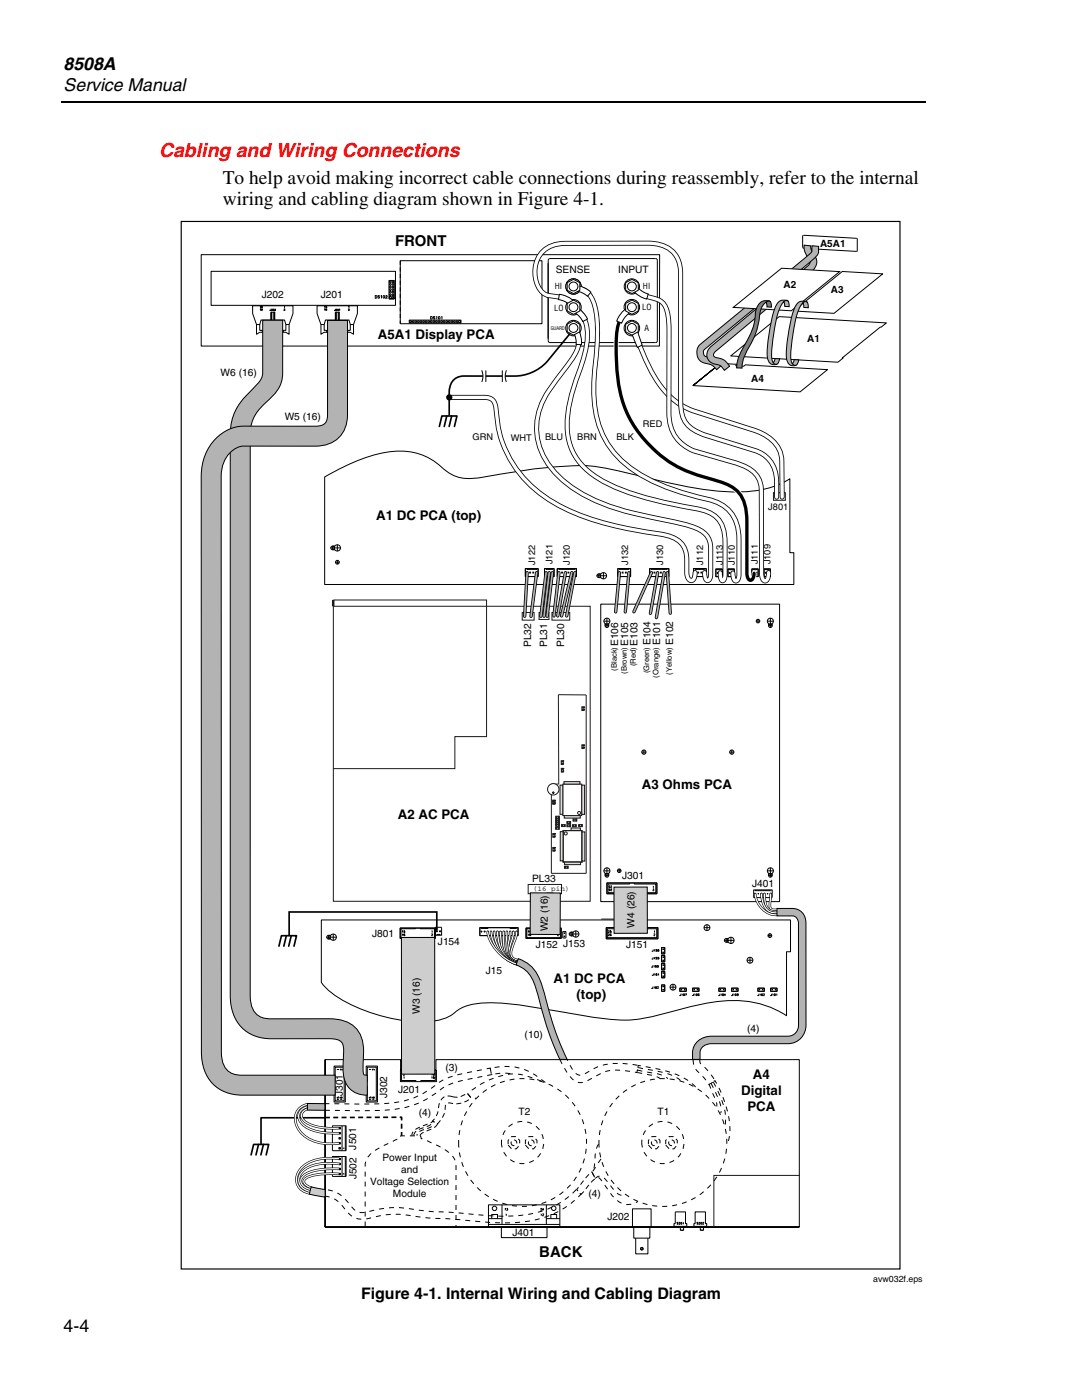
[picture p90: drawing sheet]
<svg xmlns="http://www.w3.org/2000/svg" width="216mm" height="279mm" viewBox="0 0 216 279" stroke-linecap="round" stroke-linejoin="round" font-family="sans-serif">
<defs><g id="words">
<text font-size="3.9" fill="#f00" x="31.7" y="31.2">Cabling and Wiring Connections</text>
<g font-size="3.9">
<text x="44.5" y="36.7">To help avoid making incorrect cable connections during reassembly, refer to the internal</text>
<text x="44.5" y="41">wiring and cabling diagram shown in Figure 4-1.</text>
</g>
<g font-size="3.5">
<text x="12.7" y="14">8508A</text>
<text x="12.7" y="18.2">Service Manual</text>
<text x="12.7" y="265.9">4-4</text>
</g>
<text font-size="3.2" x="72.1" y="259.3">Figure 4-1. Internal Wiring and Cabling Diagram</text>
<g font-size="3">
<text x="78.8" y="49.1">FRONT</text>
<text x="107.6" y="250.8">BACK</text>
</g>
<g font-size="2.7">
<text x="75.4" y="67.7">A5A1 Display PCA</text>
<text x="75.1" y="103.9">A1 DC PCA (top)</text>
<text x="128.1" y="157.4">A3 Ohms PCA</text>
<text x="79.4" y="163.5">A2 AC PCA</text>
<text x="110.5" y="196.1">A1 DC PCA</text>
<text x="115" y="199.3">(top)</text>
<text x="150.2" y="215.4">A4</text>
<text x="147.9" y="218.6">Digital</text>
<text x="149.1" y="221.7">PCA</text>
</g>
<g font-size="2">
<text x="163.6" y="49.2">A5A1</text>
<text x="52.2" y="59.5">J202</text>
<text x="64" y="59.5">J201</text>
<text x="110.9" y="54.4">SENSE</text>
<text x="123.4" y="54.4">INPUT</text>
<text x="156.3" y="57.4">A2</text>
<text x="165.8" y="58.5">A3</text>
<text x="161.1" y="68.2">A1</text>
<text x="44" y="75.1">W6 (16)</text>
<text x="149.9" y="76.1">A4</text>
<text x="56.8" y="83.8">W5 (16)</text>
<text x="106" y="129.2" transform="rotate(-90 106 129.2)">PL32</text>
<text x="109.2" y="129.2" transform="rotate(-90 109.2 129.2)">PL31</text>
<text x="112.6" y="129.1" transform="rotate(-90 112.6 129.1)">PL30</text>
<text x="123.4" y="128.9" transform="rotate(-90 123.4 128.9)">E106</text>
<text x="125.4" y="128.9" transform="rotate(-90 125.4 128.9)">E105</text>
<text x="127.2" y="128.9" transform="rotate(-90 127.2 128.9)">E103</text>
<text x="129.8" y="128.7" transform="rotate(-90 129.8 128.7)">E104</text>
<text x="131.7" y="128.7" transform="rotate(-90 131.7 128.7)">E101</text>
<text x="134.3" y="128.7" transform="rotate(-90 134.3 128.7)">E102</text>
<text x="106.2" y="176">PL33</text>
<text x="124.1" y="175.5">J301</text>
<text x="150.1" y="177">J401</text>
<text x="109.3" y="185.9" transform="rotate(-90 109.3 185.9)">W2 (16)</text>
<text x="126.6" y="185.1" transform="rotate(-90 126.6 185.1)">W4 (26)</text>
<text x="74.3" y="186.9">J801</text>
<text x="87.4" y="188.7">J154</text>
<text x="106.9" y="189.1">J152 J153</text>
<text x="124.9" y="189.2">J151</text>
<text x="96.9" y="194.3">J15</text>
<text x="83.8" y="202.4" transform="rotate(-90 83.8 202.4)">W3 (16)</text>
<text x="104.7" y="207.1">(10)</text>
<text x="149.1" y="205.9">(4)</text>
<text x="88.9" y="213.8">(3)</text>
<text x="68.4" y="218.7" transform="rotate(-90 68.4 218.7)">J301</text>
<text x="77.3" y="219.1" transform="rotate(-90 77.3 219.1)">J302</text>
<text x="79.5" y="218.1">J201</text>
<text x="83.6" y="222.7">(4)</text>
<text x="103.5" y="222.5">T2</text>
<text x="131.2" y="222.5">T1</text>
<text x="71.1" y="229.4" transform="rotate(-90 71.1 229.4)">J501</text>
<text x="76.3" y="231.8">Power Input</text>
<text x="71.1" y="235.4" transform="rotate(-90 71.1 235.4)">J502</text>
<text x="73.8" y="236.5">Voltage Selection</text>
<text x="78.4" y="238.9">Module</text>
<text x="80.1" y="234.2">and</text>
<text x="117.4" y="238.8">(4)</text>
<text x="121.2" y="243.5">J202</text>
<text x="102.2" y="246.7">J401</text>
</g>
<g font-size="1.8">
<text x="94.3" y="87.9">GRN</text>
<text x="101.9" y="87.9">WHT</text>
<text x="108.8" y="87.8">BLU</text>
<text x="115.2" y="87.8">BRN</text>
<text x="123" y="87.8">BLK</text>
<text x="128.3" y="85.3">RED</text>
<text x="153.3" y="101.8">J801</text>
<text x="106.8" y="112.8" transform="rotate(-90 106.8 112.8)">J122</text>
<text x="110.3" y="112.6" transform="rotate(-90 110.3 112.6)">J121</text>
<text x="113.7" y="112.7" transform="rotate(-90 113.7 112.7)">J120</text>
<text x="125.3" y="112.7" transform="rotate(-90 125.3 112.7)">J132</text>
<text x="132.4" y="112.7" transform="rotate(-90 132.4 112.7)">J130</text>
<text x="140.3" y="112.8" transform="rotate(-90 140.3 112.8)">J112</text>
<text x="144.2" y="112.7" transform="rotate(-90 144.2 112.7)">J113</text>
<text x="146.7" y="112.8" transform="rotate(-90 146.7 112.8)">J110</text>
<text x="151.2" y="112.6" transform="rotate(-90 151.2 112.6)">J111</text>
<text x="153.8" y="112.6" transform="rotate(-90 153.8 112.6)">J109</text>
<text x="174.2" y="255.9">avw032f.eps</text>
</g>
<g font-size="1.7">
<text x="110.7" y="57.7">HI</text>
<text x="128.3" y="57.7">HI</text>
<text x="110.6" y="62">LO</text>
<text x="128.1" y="61.9">LO</text>
<text x="128.6" y="66.1">A</text>
</g>
<g font-size="1.5">
<text x="123.1" y="133.9" transform="rotate(-90 123.1 133.9)">(Black)</text>
<text x="125.1" y="134.5" transform="rotate(-90 125.1 134.5)">(Brown)</text>
<text x="126.9" y="133" transform="rotate(-90 126.9 133)">(Red)</text>
<text x="129.5" y="134.4" transform="rotate(-90 129.5 134.4)">(Green)</text>
<text x="131.4" y="135.2" transform="rotate(-90 131.4 135.2)">(Orange)</text>
<text x="134" y="134.7" transform="rotate(-90 134 134.7)">(Yellow)</text>
<text x="106.3" y="177.9">(16_pin)</text>
</g>
<text font-size="1" x="109.9" y="65.9">GUARD</text>
<text font-size=".7" fill="#1f1a17" x="110.6" y="158" transform="rotate(-180 110.6 158)">+</text>
</g></defs>
<path d="M12.2 20.3h172.5" fill="none" stroke="#000" stroke-width=".25"/>
<path d="M138.3 77l5.4-4.5 3.4 .2-.3 .3 1.6 .1 .3-.3 16.4 1-5.5 4.4z" fill="none" stroke="#000" stroke-width=".2"/>
<path d="M139.7 68.7l13.2-10.8 1.5 .5-13.8 11.4a.93 .93 0 0 0 .3 1.4 4.1 4.1 0 0 1 3.1 1.7l-1 .9-.9-.9-.8-.3a2.25 2.25 0 0 1-2.1-1.4 2.25 2.25 0 0 1 .5-2.5z" fill="#b3b3b3" stroke="#000" stroke-width=".2"/>
<g fill="#fff" stroke="#000" stroke-width=".2">
<circle cx="114.4" cy="65.5" r="1.55"/>
<circle cx="126.1" cy="65.5" r="1.55"/>
</g>
<circle cx="126.1" cy="61.3" r="1.55" fill="none" stroke="#000" stroke-width=".2"/>
<circle cx="126.1" cy="57.2" r="1.52" fill="#fff" stroke="#000" stroke-width=".2"/>
<g fill="none" stroke="#000" stroke-width=".2">
<path d="M40.1 50.8h91.5v18.3h-91.5zM42.1 54.1h36.8v6.8h-36.8zM74.9 59l.3 .2-.1 .3h-.2zM75.7 59.1h-.3l.3 .3h-.3M76 59.1l.1-.1v.5M76.5 59a.23 .23 0 0 1 .3 .2 .23 .23 0 0 1-.3 .3zM77 59.1l.1-.1 .2 .1-.4 .4h.4M77.6 56h1.1v3.6h-1.1zM77.6 59.6h1.1M77.7 59.2h.4v.3h-.4zM79.9 52h28.2v12.6h-28.2zM109.4 52.5v15.1"/>
<path d="M109.4 51.8l.3-.2h21.3l.2 .3-.1 16.3-.3 .2-21.2-.1-.2-.3zM50.4 61h8.1v1.6l-.8 2.2h-.7l-.2-.9h-4.7l-.3 .9h-.6l-.8-2.2zM51.2 64.8v1.9l.6-.4h.5v-.4h-.5v-1.1M51.9 61.7l.1 .2M51.9 61.2l.1 .2M52.3 61.1l-.1 .2 .2 .1h-.2M52.3 61.7l-.1 .1 .1 .1v-.1h-.1M53.9 61.9h.1M54.1 63.9v-1.6h.7v1.6M54.1 61.7v.3l-.2-.1M54.1 62.3l.1 1.5v-1.5M54.2 61.8l.2-.1-.2 .3h.2"/>
<path d="M54.6 62.3l.1 1.5 .1-1.5M54.8 61.8l.2-.1-.2 .3h.2M56.7 61.7h.1l-.1 .2h.2M56.7 61.2l.1 .2M57 64.8v1.1h-.5v.4h.5l.7 .4v-1.9M63.3 61h8v1.6l-.8 2.2h-.6l-.3-.9h-4.7l-.2 .9h-.7l-.7-2.2zM64 64.8v1.9l.7-.4h.5v-.4h-.5v-1.1M64.8 61.2v.2M64.8 61.7v.2M64.8 61.7h.1M65.2 61.1l-.2 .2 .2 .1h-.2M65.2 61.7l-.2 .1 .2 .1v-.1h-.2"/>
<path d="M66.7 61.9h.1M66.9 63.9v-1.6h.8v1.6M66.9 61.7v.3l-.2-.1M67 62.3v1.5l.1-1.5M67.1 61.8h.1l-.1 .2h.2M67.5 62.3l.1 1.5v-1.5M67.7 61.8l.1 .2M69.5 61.7h.2l-.2 .2h.2M69.6 61.2v.2M69.9 64.8v1.1h-.5v.4h.5l.6 .4v-1.9M81.7 63.9h10.3v.5h-10.3zM85.9 63.2l.3 .1v.4h-.3z"/>
<path d="M86.8 63.2h-.4l.4 .3-.1 .2-.3-.1M87.1 63.2l.1 .5M87.1 63.2v.1M87.5 63.2a.22 .22 0 0 1 .3 .2 .22 .22 0 0 1-.3 .2zM88.1 63.3l.1-.1v.5M91.5 64h.4v.3h-.4zM64.1 183.6h93.6v6.3h-.8v12.8a20.2 20.2 0 0 0-14.3-2.7l-3.5 .6a113.4 113.4 0 0 1-12.8 2.9 67.9 67.9 0 0 1-15.1-1.7 63.7 63.7 0 0 0-15.4-1.6 9.3 9.3 0 0 0-6 2.5 15.4 15.4 0 0 1-9.2 1 32.8 32.8 0 0 1-14.7-5.8l-1.8-1.8zM66.3 224.7h2.8v4.9h-2.8zM66.3 230.8h2.8v4h-2.8zM67.6 225h.3v.3h-.3zM67.6 226h.3v.3h-.3zM67.6 227h.3v.3h-.3z"/>
<path d="M67.6 228h.3v.3h-.3zM67.6 229h.3v.3h-.3zM67.6 231.2h.3v.2h-.3zM67.6 232.1h.3v.3h-.3zM67.6 233.1h.3v.3h-.3zM67.6 234.2h.3v.2h-.3zM68.3 224.7v4.9M68.3 230.8v4M68.4 229.1h.3M68.4 229.1l.1 .1M68.5 229.2h.1M68.7 234.3h-.2"/>
<path d="M68.9 224.7v4.9M68.9 230.8v4M64.9 244.9v-33.4h15v2h7.1v-2h72.5v33.4h-94.6h94.6M97.5 240.5h14.2v4.4h-14.2zM97.5 244.4h14.2M97.5 243.2h2.7M98.1 243.2v-.8h1.2v.8M100 244.9v2.1h9.1v-2.1M100.2 240.5v3.9M100.8 241.2v.3M101 242.3v.3M101.1 241.2h.2l-.1 .1 .1 .1-.2 .1"/>
<path d="M107.9 241.3l.2-.1-.2 .3h.2M108 242.3v.3M108.3 242.3l.1-.1 .1 .2-.3 .2h.3M108.5 241.4h-.3l.2-.2v.3M109 240.5v3.9M109 243.2h2.7M109.9 243.2v-.8h1.2v.8M126.2 241.3h3.7v3.6h-3.7zM126.5 244.9v2.2h3.2v-2.2M126.8 247.1v3.1h2.5v-3.1M134.7 241.9h2.1v2.3h.2v.6h-2.5v-.6h.2zM135.3 244h-.2l.2 .2-.2 .1"/>
<path d="M135.5 244h.2l-.3 .3h.3M135.8 244.8v.7h.6v-.7M135.9 244a.16 .16 0 0 1 .2 .1 .18 .18 0 0 1-.3 .2zM136.3 244l.1 .3M138.7 241.9h2.1v2.3h.2v.6h-2.5v-.6h.2zM139.3 244h-.3l.3 .2-.3 .1M139.4 244h.2l-.2 .3h.3M139.7 244.8l.1 .7h.6v-.7M139.9 244a.16 .16 0 0 1 .2 .1 .18 .18 0 0 1-.3 .2zM140.2 244h.2l-.2 .3h.2"/>
<circle cx="77.9" cy="57.3" r=".17"/>
<circle cx="77.9" cy="58.3" r=".17"/>
<circle cx="77.9" cy="56.8" r=".17"/>
<circle cx="77.9" cy="56.3" r=".17"/>
<circle cx="77.9" cy="57.8" r=".17"/>
<circle cx="77.9" cy="58.8" r=".17"/>
<circle cx="78.4" cy="57.3" r=".17"/>
<circle cx="78.4" cy="58.3" r=".17"/>
<circle cx="78.4" cy="56.8" r=".17"/>
<circle cx="78.4" cy="56.3" r=".17"/>
<circle cx="78.4" cy="59.3" r=".17"/>
<circle cx="78.4" cy="57.8" r=".17"/>
<circle cx="78.4" cy="58.8" r=".17"/>
<circle cx="54.5" cy="61.8" r=".15"/>
<circle cx="67.4" cy="61.8" r=".15"/>
<circle cx="81.9" cy="64.2" r=".17"/>
<circle cx="82.5" cy="64.2" r=".17"/>
<circle cx="83" cy="64.2" r=".17"/>
<circle cx="83.5" cy="64.2" r=".17"/>
<circle cx="84" cy="64.2" r=".17"/>
<circle cx="84.5" cy="64.2" r=".17"/>
<circle cx="85" cy="64.2" r=".17"/>
<circle cx="85.5" cy="64.2" r=".17"/>
<circle cx="86.1" cy="64.2" r=".17"/>
<circle cx="86.6" cy="64.2" r=".17"/>
<circle cx="87.1" cy="64.2" r=".17"/>
<circle cx="87.6" cy="64.2" r=".17"/>
<circle cx="88.1" cy="64.2" r=".17"/>
<circle cx="88.6" cy="64.2" r=".17"/>
<circle cx="89.1" cy="64.2" r=".17"/>
<circle cx="89.6" cy="64.2" r=".17"/>
<circle cx="90.2" cy="64.2" r=".17"/>
<circle cx="90.7" cy="64.2" r=".17"/>
<circle cx="91.2" cy="64.2" r=".17"/>
<circle cx="114.4" cy="61.3" r="1.55"/>
<circle cx="98.7" cy="241.2" r=".45"/>
<circle cx="110.5" cy="241.1" r=".45"/>
</g>
<path d="M79.9 52v12.6" fill="none" stroke="#000" stroke-width=".2" stroke-dasharray=".8 .5" stroke-linecap="butt"/>
<circle cx="128.1" cy="249.2" r=".25" fill="#969696" stroke="#000" stroke-width=".2"/>
<g fill="none" stroke="#000" stroke-width=".2">
<path d="M64.8 95.2a34.5 34.5 0 0 1 13.7-5.1 12.4 12.4 0 0 1 10.5 3.9 7.9 7.9 0 0 0 6.6 1.4 120.9 120.9 0 0 1 21.6-2.5 123.9 123.9 0 0 1 15.3 3.2 55.2 55.2 0 0 0 17.7 1.9 17.1 17.1 0 0 0 7.4-2.5v14.8h.8v6.3h-93.6zM66 109.3h1.9M66.8 109h-.4v.7h.4M66.9 112.2h.8M67.3 108.7v1.3M67.3 111.8v.8M104.8 113.5h2.6v1.6h-2.6zM105.1 113.5v.1h2v-.1M105.6 114.1l.3 .3M105.9 114.1l-.3 .3M106.3 114.1l.3 .3M106.6 114.1l-.3 .3"/>
<path d="M107 114.6l.1 .3M108.6 113.5h2v1.6h-2zM109 113.5v.1h1.2v-.1M110.2 114.6l.1 .3M111.2 113.5h3.8v1.6h-3.8zM111.5 113.5v.1h3.2v-.1M112 114.1l.3 .3M112.3 114.1l-.3 .3M113.3 114.1l.3 .3M113.6 114.1l-.3 .3M114.7 114.6v.3M119.1 114.9h1.9"/>
<path d="M119.9 114.5h-.4v.8h.4M120.4 114.3v1.2M123.3 113.5h2.5v1.6h-2.5zM123.5 114.4h.2M123.6 113.5v.1h1.9v-.1M124.1 114.1l.3 .3M124.4 114.1l-.3 .3M124.7 114.1l.3 .3M125 114.1l-.3 .3M125.4 114.4h.2M125.5 114.6v.3M129.6 113.5h3.9v1.6h-3.9z"/>
<path d="M130 113.5v.1h3.1v-.1M130.4 114.1l.3 .3M130.7 114.1l-.3 .3M131.7 114.1l.3 .3M132 114.1l-.3 .3M133.1 114.6v.3M138.4 113.5h2.5v1.6h-2.5zM138.4 114.7v.4M138.6 114.2h.2v.2h-.2zM138.7 113.5v.1h1.9v-.1M139.1 115.1h.4M139.2 114.1l.3 .3"/>
<path d="M139.5 114.1l-.3 .3M139.8 114.1l.3 .3M140.1 114.1l-.3 .3M140.5 114.2h.2v.2h-.2zM140.6 114.6v.3M142.8 113.6h1.3v1.5h-1.3zM143.1 114.2h.2v.2h-.2zM143.2 113.6v.1h.6v-.1M143.7 114.2h.2v.2h-.2zM143.8 114.6v.3M143.8 114.6v.1M145.3 113.6h1.2v1.5h-1.2z"/>
<path d="M145.5 114.2h.2v.2h-.2zM145.6 113.6v.1h.6v-.1M146.1 114.2h.2v.2h-.2zM146.2 114.6v.3M146.2 114.6h.1M150 113.5h1.3v1.6h-1.3zM150 114.8v.3M150.3 114.2h.2v.2h-.2zM150.3 113.5v.2h.7v-.2M150.9 114.2h.2v.2h-.2zM151 114.6v.3M151 114.6h.1"/>
<path d="M152.4 113.5h1.3v1.6h-1.3zM152.7 114.2h.2v.2h-.2zM152.8 113.5v.2h.6v-.2M153.3 114.2h.2v.2h-.2zM153.4 114.6v.3M153.4 114.6h.1M65.2 187h1.9M66 186.7h-.4v.7h.4M66.5 186.4v1.3M79.9 185.2h6.9v2.1h-6.9zM80.3 185.8v.3M80.3 186.4v.3"/>
<path d="M80.8 185.7h-.2v.2h.2v.2l-.2-.1M80.8 186.4a.18 .18 0 0 0-.3 .2 .17 .17 0 0 0 .3 .1l-.1-.2-.1 .1M82.9 185.2v.1h-2.9v1.8h6.7v-1.8h-2.9v-.1M86.1 186.5l.2-.1-.2 .3h.2M86.2 185.8v.3M86.8 185.1h1.3v1.5h-1.3zM87.1 185.8h.2v.2h-.2zM87.1 185.3l.1 .3M87.2 186.6v-.1h.6v.1M87.7 185.8h.2v.2h-.2zM95.7 185.1h7.7v1.6h-7.7zM96 185.8h.2v.2h-.2z"/>
<path d="M96.1 185.1v.2h1.2v-.2M96.6 185.8h.2v.2h-.2zM97.2 185.8h.2v.2h-.2zM97.9 185.8h.2v.2h-.2zM98.5 185.8h.2v.2h-.2zM99.1 185.8h.2v.2h-.2zM99.8 185.8h.2v.2h-.2zM100.4 185.8h.2v.2h-.2zM101.1 185.8h.2v.2h-.2zM101.7 185.8h.2v.2h-.2zM101.8 185.1v.2h1.3v-.2M102.3 185.8h.2v.2h-.2z"/>
<path d="M103 185.8h.2v.2h-.2zM103.1 186.3v.2M103.1 186.3h-.1M105 185.2h7v2.1h-7zM105.4 185.8v.3M105.4 186.4v.3M105.4 186.4h.1M105.9 185.7h-.2v.2h.2v.2l-.2-.1M105.9 186.4a.17 .17 0 0 0-.2 .2 .17 .17 0 0 0 .2 .1v-.2l-.2 .1M108 185.2v.2h-2.9v1.7h6.7v-1.7h-2.9v-.2M111.2 186.5l.2-.1-.2 .3h.3M111.3 185.8l.1 .3"/>
<path d="M112.3 185.9h.6v1.3h-.6zM112.5 186.8l.2 .1zM112.5 186.2l.2 .1zM113.6 186.4h1.9M114.4 186h-.5v.8h.5M114.9 185.8v1.2M121 185.1h10.3v2.3h-10.3zM121.4 185.8h.2l-.2 .3h.2M121.4 186.5l.2-.1-.2 .3h.2M121.9 185.7h-.1v.2h.1l.1 .2-.3-.1M122 186.4h-.1a.17 .17 0 0 0-.2 .2 .17 .17 0 0 0 .3 .1l-.1-.2-.2 .1M125.6 185.1v.3h-4.4v1.7h9.8v-1.7h-4.4v-.3"/>
<path d="M130.1 189.7v.1M130.2 192.7v.3l-.2-.1M130.3 196.9l-.1 .4-.2-.1M130.3 191v.4l-.2-.1M130.3 189.5v.3h-.2M130.4 194.3l-.1 .3-.2-.1M130.5 186.5l.2-.1-.3 .3h.3M130.5 192.7v.4M130.5 197l.1 .3M130.5 185.8l.1 .3M130.6 191.1v.3M130.6 189.6v.3"/>
<path d="M130.6 194.3l.1 .4M130.6 194.3v.1M131 192.7a.18 .18 0 0 0-.3 .2 .17 .17 0 0 0 .3 .1l-.1-.2-.1 .1M131 197v-.1a.17 .17 0 0 0-.2 .2 .17 .17 0 0 0 .2 .1v-.1l-.2 .1M131.1 191h-.2v.2h.1l.1 .2h-.3M131.1 189.5h-.2v.1l.2 .1v.1h-.2M131.1 194.3a.17 .17 0 0 0-.2 .2 .17 .17 0 0 0 .2 .1v-.1h-.2M131.2 197h.2l-.2 .3h.2M131.2 192.7a.16 .16 0 0 1 .2 .2 .16 .16 0 0 1-.2 .1zM131.3 189.5l.1 .3-.2-.1 .3-.2zM131.4 194.4v.3M131.5 191.2l-.2 .1-.1-.2 .3 .1-.1 .2h-.2"/>
<path d="M132 197.8v-1.2h.6v1.2M132 193.9h.6v1.2h-.6zM132 192.3h.6v1.3h-.6zM132 190.7h.6v1.3h-.6zM132 189.1h.6v1.3h-.6zM132.3 194.8l.1 .1zM132.3 194.1l.1 .1zM132.3 193.2l.1 .1zM132.3 192.5l.1 .2zM132.3 197.5l.1 .1zM132.3 196.8l.1 .1zM132.3 191.6l.1 .1z"/>
<path d="M132.3 190.9l.1 .2zM132.3 190l.1 .1zM132.3 189.4l.1 .1zM132.6 197.8h-.6M133.7 197h1.2M134.3 196.4v1.2M135.6 198.6h.1M135.7 197.2h1.2v.6h-1.2zM135.8 198.3v.4l-.2-.1M135.9 197.5l.1 .1zM136.1 198.4v.3M136.1 198.4h.1"/>
<path d="M136.4 198.3a.18 .18 0 0 1 .2 .2 .18 .18 0 0 1-.2 .2zM136.6 197.5l.1 .1zM136.7 198.3h.3l-.2 .4M138.1 198.6h.1M138.2 197.2h1.3v.6h-1.3zM138.4 198.3v.4l-.3-.1M138.5 197.5l.1 .1zM138.6 198.4l.1 .3M138.6 198.4h.1M139 198.3a.18 .18 0 0 1 .2 .2 .18 .18 0 0 1-.2 .2zM139.1 197.5l.1 .1zM139.5 198.4v-.1a.18 .18 0 0 0-.2 .2 .18 .18 0 0 0 .2 .2v-.2l-.2 .1"/>
<path d="M140.5 185.1h1.2M141.1 184.5v1.2M143.4 198.6h.1M143.4 197.2h1.3v.6h-1.3zM143.6 198.3v.4l-.2-.1M143.7 197.5l.1 .1zM143.9 198.4v.3M143.9 198.4h.1M144.2 198.3a.18 .18 0 0 1 .2 .2 .18 .18 0 0 1-.2 .2zM144.3 197.5l.2 .1zM144.5 187.7h2M144.8 198.6h-.3l.2-.3v.4"/>
<path d="M145.3 187.3h-.4v.7h.4M145.8 187v1.3M145.9 198.6h.1M146 197.2h1.3v.6h-1.3zM146.2 198.3l-.1 .4-.2-.1M146.2 197.5l.2 .1zM146.4 198.4l.1 .3M146.4 198.4h.1M146.7 198.3a.18 .18 0 0 1 .2 .2 .18 .18 0 0 1-.2 .2zM146.9 197.5l.1 .1zM147.1 198.3h.2l-.1 .2 .1 .1h-.2M149.1 191.6h1.1"/>
<path d="M149.6 191v1.2M151.2 198.6h.1M151.2 197.2h1.3v.6h-1.3zM151.4 198.3v.4l-.2-.1M151.5 197.5l.1 .1zM151.7 198.4v.3M151.7 198.4h.1M152 198.3a.18 .18 0 0 1 .2 .2 .18 .18 0 0 1-.2 .2zM152.1 197.5l.1 .1zM152.3 198.4h.2l-.2 .3h.3M153.2 186.7h.8M153.6 186.3v.8"/>
<path d="M153.7 198.6h.1M153.8 197.2h1.2v.6h-1.2zM154 198.3l-.1 .4-.2-.1M154 197.5l.2 .1zM154.2 198.4v.3M154.2 198.4h.1M154.5 198.3a.18 .18 0 0 1 .2 .2 .18 .18 0 0 1-.2 .2zM154.7 197.5l.1 .1zM155 198.4v.3M66.7 215.9h.2v-2.9h1.8v6.7h-1.8v-2.9h-.2M66.7 212.8h2.2v7.1h-2.2zM67.3 219v.1h.1v-.1l.2-.1v.3"/>
<path d="M67.6 213.4l-.3 .1M67.6 219.4h-.3M68 218.9l-.1 .1a.17 .17 0 0 0 .2 .2 .17 .17 0 0 0 .1-.3l-.1 .1 .1 .2M68.3 213.3v.3l-.3-.2h-.1l.1 .2M68.3 219.4h-.3M73.1 215.9h.2v-2.9h1.8v6.7h-1.8v-2.9h-.2M73.1 212.8h2.2v7.1h-2.2zM73.7 219v.1h.1v-.1l.2-.1v.3M74.1 213.4l-.3 .1M74.1 219.4h-.3M74.4 218.9l-.1 .1a.17 .17 0 0 0 .2 .2 .17 .17 0 0 0 .1-.3l-.1 .1 .1 .2M74.4 219.4h.1"/>
<path d="M74.7 219.4h-.3M74.7 213.3v.3l-.3-.2h-.1l.1 .2M79.9 213.6h7.2v2.3h-7.2zM80.5 214.3h.2l-.2 .3h.2M80.6 214.9v.4M83 215.9v-.3h-2.9v-1.8h6.8v1.8h-2.9v.3M86.2 214.3v.3M86.2 214.9v.4M86.7 214.9h-.2v.1l.2 .1v.1h-.3M86.7 214.3a.17 .17 0 0 0-.3 .1 .18 .18 0 0 0 .3 .2l-.1-.2-.2 .1"/>
<circle cx="66.4" cy="109.3" r=".37"/>
<circle cx="67.3" cy="109.3" r=".62"/>
<circle cx="67.3" cy="112.2" r=".38"/>
<circle cx="119.5" cy="114.9" r=".37"/>
<circle cx="120.4" cy="114.9" r=".62"/>
<circle cx="65.6" cy="187" r=".37"/>
<circle cx="66.5" cy="187" r=".63"/>
<circle cx="113.9" cy="186.4" r=".37"/>
<circle cx="114.9" cy="186.4" r=".63"/>
<circle cx="134.3" cy="197" r=".59"/>
<circle cx="141.1" cy="185.1" r=".59"/>
<circle cx="144.9" cy="187.7" r=".37"/>
<circle cx="145.8" cy="187.7" r=".63"/>
<circle cx="149.6" cy="191.6" r=".59"/>
<circle cx="153.6" cy="186.7" r=".38"/>
<circle cx="128.1" cy="249.2" r=".25"/>
</g>
<path d="M111.4 138.6l5.6 .1v35.6h-7v-17.8h1.5zM112.3 156.5h3.8v6.3h-3.8zM112.4 165.8h3.7v6.2h-3.7zM120 183.4h6.1M159.6 234.6h-17.2v10.2" fill="none" stroke="#1f1a17" stroke-width=".2"/>
<g fill="#dedede" stroke="#1f1a17" stroke-width=".2">
<path d="M112.6 172.1h3.2v.5h-3.2z" fill-rule="evenodd"/>
<path d="M114 165.2h1.8v.5h-1.8z" fill-rule="evenodd"/>
<path d="M112.6 162.8h3.2v.5h-3.2z" fill-rule="evenodd"/>
<path d="M112.5 156h3.2v.5h-3.2z" fill-rule="evenodd"/>
<path d="M116.1 166h.6v5.9h-.6z" fill-rule="evenodd"/>
<path d="M111.8 166h.5v5.8h-.5z" fill-rule="evenodd"/>
<path d="M116.1 156.7h.5v5.8h-.5z" fill-rule="evenodd"/>
<path d="M111.7 156.7h.6v5.8h-.6z" fill-rule="evenodd"/>
</g>
<g fill="none" stroke="#1f1a17" stroke-width=".2">
<path d="M112.6 172.9h.7v.4h-.7z"/>
<circle cx="112.9" cy="166.3" r=".31"/>
<circle cx="115.6" cy="162.2" r=".31"/>
</g>
<g fill="#dedede" stroke="#1f1a17" stroke-width=".2">
<path d="M113.2 172.9h.1v.4h-.1z" fill-rule="evenodd"/>
<path d="M112.7 172.9h.1v.3h-.1z" fill-rule="evenodd"/>
</g>
<path d="M110.3 166.4h.4v.7h-.4z" fill="none" stroke="#1f1a17" stroke-width=".2"/>
<g fill="#dedede" stroke="#1f1a17" stroke-width=".2">
<path d="M110.3 166.4h.4v.1h-.4z" fill-rule="evenodd"/>
<path d="M110.3 166.9h.4v.1h-.4z" fill-rule="evenodd"/>
</g>
<path d="M115.5 164.6h.7v.4h-.7z" fill="none" stroke="#1f1a17" stroke-width=".2"/>
<g fill="#dedede" stroke="#1f1a17" stroke-width=".2">
<path d="M116 164.6h.2v.4h-.2z" fill-rule="evenodd"/>
<path d="M115.5 164.6h.2v.3h-.2z" fill-rule="evenodd"/>
</g>
<path d="M114.3 164.6h.7v.4h-.7z" fill="none" stroke="#1f1a17" stroke-width=".2"/>
<g fill="#dedede" stroke="#1f1a17" stroke-width=".2">
<path d="M114.8 164.6h.1v.4h-.1z" fill-rule="evenodd"/>
<path d="M114.3 164.6h.1v.4h-.1z" fill-rule="evenodd"/>
</g>
<path d="M114.4 163.5h.7v.3h-.7z" fill="none" stroke="#1f1a17" stroke-width=".2"/>
<g fill="#dedede" stroke="#1f1a17" stroke-width=".2">
<path d="M114.9 163.5h.2v.3h-.2z" fill-rule="evenodd"/>
<path d="M114.4 163.5h.1v.3h-.1z" fill-rule="evenodd"/>
</g>
<path d="M112 164.6h.8v.4h-.8z" fill="none" stroke="#1f1a17" stroke-width=".2"/>
<g fill="#dedede" stroke="#1f1a17" stroke-width=".2">
<path d="M112.6 164.6h.1v.4h-.1z" fill-rule="evenodd"/>
<path d="M112.1 164.6h.1v.3h-.1z" fill-rule="evenodd"/>
</g>
<path d="M110.9 165.1h.7v.4h-.7z" fill="none" stroke="#1f1a17" stroke-width=".2"/>
<g fill="#dedede" stroke="#1f1a17" stroke-width=".2">
<path d="M111.4 165.1h.2v.4h-.2z" fill-rule="evenodd"/>
<path d="M110.9 165.1h.2v.4h-.2z" fill-rule="evenodd"/>
</g>
<path d="M110.9 164.5h.7v.4h-.7z" fill="none" stroke="#1f1a17" stroke-width=".2"/>
<g fill="#dedede" stroke="#1f1a17" stroke-width=".2">
<path d="M111.4 164.5h.2v.4h-.2z" fill-rule="evenodd"/>
<path d="M110.9 164.5h.2v.4h-.2z" fill-rule="evenodd"/>
</g>
<path d="M110.9 164.1h.7v.4h-.7z" fill="none" stroke="#1f1a17" stroke-width=".2"/>
<g fill="#dedede" stroke="#1f1a17" stroke-width=".2">
<path d="M111.4 164.1h.2v.4h-.2z" fill-rule="evenodd"/>
<path d="M110.9 164.1h.2v.4h-.2z" fill-rule="evenodd"/>
</g>
<path d="M110.9 163.7h.7v.4h-.7z" fill="none" stroke="#1f1a17" stroke-width=".2"/>
<g fill="#dedede" stroke="#1f1a17" stroke-width=".2">
<path d="M111.4 163.7h.2v.4h-.2z" fill-rule="evenodd"/>
<path d="M110.9 163.7h.2v.4h-.2z" fill-rule="evenodd"/>
</g>
<path d="M113.1 164.6h.8v.4h-.8z" fill="none" stroke="#1f1a17" stroke-width=".2"/>
<g fill="#dedede" stroke="#1f1a17" stroke-width=".2">
<path d="M113.7 164.6h.1v.4h-.1z" fill-rule="evenodd"/>
<path d="M113.2 164.6h.1v.4h-.1z" fill-rule="evenodd"/>
</g>
<path d="M113.1 164h.8v.3h-.8z" fill="none" stroke="#1f1a17" stroke-width=".2"/>
<g fill="#dedede" stroke="#1f1a17" stroke-width=".2">
<path d="M113.7 164h.1v.3h-.1z" fill-rule="evenodd"/>
<path d="M113.2 164h.1v.3h-.1z" fill-rule="evenodd"/>
</g>
<path d="M110.3 159.7h.4v.7h-.4z" fill="none" stroke="#1f1a17" stroke-width=".2"/>
<g fill="#dedede" stroke="#1f1a17" stroke-width=".2">
<path d="M110.3 159.7h.4v.2h-.4z" fill-rule="evenodd"/>
<path d="M110.3 160.3h.4v.1h-.4z" fill-rule="evenodd"/>
</g>
<path d="M116.1 148.7h.4v.7h-.4z" fill="none" stroke="#1f1a17" stroke-width=".2"/>
<g fill="#dedede" stroke="#1f1a17" stroke-width=".2">
<path d="M116.1 148.7h.4v.2h-.4z" fill-rule="evenodd"/>
<path d="M116.2 149.2h.3v.2h-.3z" fill-rule="evenodd"/>
</g>
<path d="M112 153.3h.4v.8h-.4z" fill="none" stroke="#1f1a17" stroke-width=".2"/>
<g fill="#dedede" stroke="#1f1a17" stroke-width=".2">
<path d="M112 153.4h.4v.1h-.4z" fill-rule="evenodd"/>
<path d="M112 153.9h.4v.1h-.4z" fill-rule="evenodd"/>
</g>
<path d="M112 151.8h.4v.8h-.4z" fill="none" stroke="#1f1a17" stroke-width=".2"/>
<g fill="#dedede" stroke="#1f1a17" stroke-width=".2">
<path d="M112 151.9h.4v.1h-.4z" fill-rule="evenodd"/>
<path d="M112 152.4h.4v.1h-.4z" fill-rule="evenodd"/>
</g>
<path d="M110.3 159.7h.4v.7h-.4z" fill="none" stroke="#1f1a17" stroke-width=".2"/>
<g fill="#dedede" stroke="#1f1a17" stroke-width=".2">
<path d="M110.3 159.7h.4v.2h-.4z" fill-rule="evenodd"/>
<path d="M110.3 160.3h.4v.1h-.4z" fill-rule="evenodd"/>
</g>
<path d="M116.1 141.1h.4v.7h-.4z" fill="none" stroke="#1f1a17" stroke-width=".2"/>
<g fill="#dedede" stroke="#1f1a17" stroke-width=".2">
<path d="M116.1 141.1h.4v.2h-.4z" fill-rule="evenodd"/>
<path d="M116.2 141.6h.3v.2h-.3z" fill-rule="evenodd"/>
</g>
<path d="M110.3 169.1h.4v.7h-.4z" fill="none" stroke="#1f1a17" stroke-width=".2"/>
<g fill="#dedede" stroke="#1f1a17" stroke-width=".2">
<path d="M110.3 169.1h.4v.2h-.4z" fill-rule="evenodd"/>
<path d="M110.3 169.7h.4v.1h-.4z" fill-rule="evenodd"/>
</g>
<path d="M110.9 163.3h.7v.4h-.7z" fill="none" stroke="#1f1a17" stroke-width=".2"/>
<g fill="#dedede" stroke="#1f1a17" stroke-width=".2">
<path d="M111.4 163.3h.2v.4h-.2z" fill-rule="evenodd"/>
<path d="M110.9 163.3h.2v.4h-.2z" fill-rule="evenodd"/>
</g>
<path d="M110.9 162.9h.7v.4h-.7z" fill="none" stroke="#1f1a17" stroke-width=".2"/>
<g fill="#dedede" stroke="#1f1a17" stroke-width=".2">
<path d="M111.4 162.9h.2v.4h-.2z" fill-rule="evenodd"/>
<path d="M110.9 162.9h.2v.4h-.2z" fill-rule="evenodd"/>
</g>
<circle cx="110.4" cy="157.5" r="1.14" fill="#fff" stroke="#1f1a17" stroke-width=".2"/>
<path d="M66.5 119.7h30.6v27.3h-6.3v6.4h-24.4M66.5 121h51.3v58.9h-51.3zM104.2 122.2h2.4v1.6h-2.4zM107.6 122.2h1.9v1.4h-1.9zM110.1 122.2h3.6v1.6h-3.6zM105.4 176.5h6.6v1.9h-6.6z" fill="none" stroke="#1f1a17" stroke-width=".2"/>
<path d="M66.5 119.7v1.3" fill="none" stroke="#1f1a17" stroke-width=".5"/>
<g fill="none" stroke="#000" stroke-width=".2">
<path d="M119.9 120.6h35.7v59.3h-35.7zM120.5 124h1.2M121.1 123.4v1.8M121.5 124.5v.4h-.8v-.4M150.9 124h.7M151.3 123.6v.7M153.1 124h1.2M153.7 123.4v1.8M154.1 124.5v.4h-.7v-.4M128.1 150.1h.8M128.5 149.7v.8M145.6 150.1h.9"/>
<path d="M146 149.7v.8M120.5 173.8h1.2M120.7 174.3v.4h.8v-.4M121.1 176.2h10v2.2h-10zM121.1 173.2v1.9M121.7 176.9l-.2-.1v.2h.2v.2h-.2M121.7 177.5l-.2 .1 .2-.2a.18 .18 0 0 1 0 .3 .18 .18 0 0 1-.2 .1v-.1M121.8 177.4h.3l-.2 .3h.2M121.8 176.8h.3l-.2 .3h.2M123.2 173.8h.7M123.6 173.4v.7M125.6 176.2v.2h-4.3v1.8h9.6v-1.8h-4.4v-.2"/>
<path d="M130.3 177.4h.2l-.2 .3h.2M130.4 176.8v.3M130.4 177.1h.1M150.4 177.6h3.7v1.5h-3.7zM150.6 178.3h.2v.2h-.2zM150.7 177.6v.1h3.1v-.1M151.2 178.3l.2 .2M151.4 178.3l-.2 .2M151.8 178.3h.2v.2h-.2zM152.5 178.3h.1v.2h-.1zM153.1 178.3l.2 .2M153.1 173.8h1.2"/>
<path d="M153.3 178.3l-.2 .2M153.7 178.3h.2v.2h-.2zM153.7 173.2v1.9M153.8 178.6v.3M153.8 178.9h.1M154.1 174.3v.4h-.7v-.4"/>
<circle cx="121.1" cy="124.9" r=".36"/>
<circle cx="121.1" cy="124" r=".6"/>
<circle cx="151.3" cy="124" r=".36"/>
<circle cx="153.7" cy="124.9" r=".36"/>
<circle cx="153.7" cy="124" r=".6"/>
<circle cx="128.5" cy="150.1" r=".42"/>
<circle cx="146" cy="150.1" r=".42"/>
<circle cx="121.1" cy="174.7" r=".36"/>
<circle cx="121.1" cy="173.8" r=".6"/>
<circle cx="123.6" cy="173.8" r=".36"/>
<circle cx="153.7" cy="174.7" r=".36"/>
<circle cx="153.7" cy="173.8" r=".6"/>
</g>
<path d="M80.1 187.1h6.6l.1 27.3h-6.7z" fill="#cecece" stroke="#000" stroke-width=".2"/>
<g fill="#ccc" stroke="#000" stroke-width=".2">
<path d="M105.8 178.2h6v8.3h-6z"/>
<path d="M122.5 177h6.7v9.3h-6.7z"/>
</g>
<path d="M154.3 98.3h2.4v1.5h-2.4z" fill="none" stroke="#1f1a17" stroke-width=".2"/>
<path d="M123.6 114.3l-.8 7.8M125.5 114.3l-.7 7.8M130 114.3l-3.5 7.8M131.2 114.3l-1.4 8.1M132.5 114.3l-1.5 9M133.2 114.3l.5 8.1" fill="none" stroke="#000" stroke-width=".66"/>
<g fill="#fff" stroke="#000" stroke-width=".66">
<path d="M105.2 114.3l-.5 8.7z"/>
<path d="M107.1 114.3l-1.1 8.7z"/>
<path d="M109 114.3l-1.1 8.7z"/>
</g>
<path d="M111.5 114.3l-1 8.6M112.8 114.3l-1.5 8.6M114.1 114.3l-2 8.6M114.7 114.3l-1.6 8.6" fill="none" stroke="#000" stroke-width=".66"/>
<path d="M111.5 114.3l-1 8.6M112.8 114.3l-1.5 8.6M114.1 114.3l-2 8.6M114.7 114.3l-1.6 8.6M123.6 114.3l-.8 7.8M125.5 114.3l-.7 7.8M130 114.3l-3.5 7.8M131.2 114.3l-1.4 8.1M132.5 114.3l-1.5 9M133.2 114.3l.5 8.1" fill="none" stroke="#b3b3b3" stroke-width=".33"/>
<g fill="#b3b3b3" stroke="#000" stroke-width=".2">
<path d="M52.4 63.9h4v10.6a6.6 6.6 0 0 1-2.5 5.1l-.7 .6a8.3 8.3 0 0 0-3.3 6.5v112a4.4 4.4 0 0 0 2 4.2l1.8 .4h12a6.6 6.6 0 0 1 5.9 2.7 9.7 9.7 0 0 1 .9 6.1l-.1 1.1a1.48 1.48 0 0 0 .3 1.3l.6 .1v4a4.5 4.5 0 0 1-4.8-4.9v-2.3a4.3 4.3 0 0 0-.6-3.6l-1.2-.4-1-.1h-11.5a7.7 7.7 0 0 1-8.2-7.4l-.1-113.2a11.6 11.6 0 0 1 4.4-8.9 5.8 5.8 0 0 0 2.1-3.3z"/>
<path d="M65.4 64h3.9v18.7a5.9 5.9 0 0 1-6.4 6.3h-14.4a5.2 5.2 0 0 0-4.3 4.9v116a4.4 4.4 0 0 0 2 4.3l1.7 .4h19v4h-18.5a7.7 7.7 0 0 1-8.1-7.4l-.2-116.1a9.5 9.5 0 0 1 7.5-10h15.3a2.02 2.02 0 0 0 2.5-2.4z"/>
</g>
<path d="M36.2 44.2h143.4v209.1h-143.4z" fill="none" stroke="#000" stroke-width=".23"/>
<g fill="#fff" stroke="#000" stroke-width=".66">
<path d="M109.6 114.3l-1 8.7z"/>
<path d="M110.2 114.3l-1 8.7z"/>
</g>
<path d="M105.2 114.3l-.5 8.7M107.1 114.3l-1.1 8.7M109 114.3l-1.1 8.7M109.6 114.3l-1 8.7M110.2 114.3l-1 8.7" fill="none" stroke="#b3b3b3" stroke-width=".33"/>
<g fill="none" stroke="#000" stroke-width=".2" stroke-dasharray="1 1" stroke-linecap="butt">
<path d="M108.1 215.8l-1.2-.4a10.1 10.1 0 0 0-9.2 .1l-2.3 1.2-2.1 1.5 .7 .9a.77 .77 0 0 1 1 .1M108.8 216a11.6 11.6 0 0 0-11-2.8l.3 1.3 2-.3 2.5 .2M138.3 211.5a3.5 3.5 0 0 0 1.6 3l1.5 1.9 1.3-.7a10.9 10.9 0 0 0-2.9-3.4l-.2-.8M138.8 216.9a12.4 12.4 0 0 0-6.4-3.3l-5-1-.3 1.4 3.4 .7 1.2 .6M64.8 221.6h3.7a51.3 51.3 0 0 0 12.6-.6 19 19 0 0 0 7.5-4.1 21 21 0 0 1 6.5-1.8l3-.6-.3-1.3-2.9 .6a21.5 21.5 0 0 0-7 2 17.7 17.7 0 0 1-12.3 4.5h-10.8M64.9 237.4a6.9 6.9 0 0 1 5.3 3.4 2.71 2.71 0 0 0 3.3 1 20.2 20.2 0 0 1 10.4-.2l8.1 .5a54.5 54.5 0 0 0 13.3 .3 16.6 16.6 0 0 0 9.6-4.9l1 .9a19.1 19.1 0 0 1-14 5.6 89.8 89.8 0 0 1-10.8-.6 73.2 73.2 0 0 1-11.1-1h-2.7l-2.1 .4a6.1 6.1 0 0 1-4.7 .1l-1.4-1.2a5.7 5.7 0 0 0-4.3-3zM118.8 235.2a1.29 1.29 0 0 1 2.1 .3l.5 .6a7.9 7.9 0 0 0 2.2 2.3l.6 .2 .6-.2M119.4 228.3a9.6 9.6 0 0 0-.8 4.4l-.5 1.3 .7 1.2 .3-.3a3.1 3.1 0 0 1 1.7 1.8 9 9 0 0 0 3.4 3.5l.9 .2 1.1-.1 1.1-.5M119.9 231.3l-1.8 2.7M72.9 244.8v-12.3a3.8 3.8 0 0 1 2-2.9l4.2-2.2 .7-.1 .1-.6h4l.2 .6h.3a30.7 30.7 0 0 1 5.4 2.9l.6 .7 .4 .7 .2 .9v12.3"/>
<circle cx="104.3" cy="228" r="12.8"/>
<circle cx="104.3" cy="228" r="4.2"/>
<circle cx="132.3" cy="228" r="12.8"/>
<circle cx="132.3" cy="228" r="4.2"/>
</g>
<g fill="none" stroke="#000" stroke-width=".2" stroke-dasharray="1 .7" stroke-linecap="butt">
<path d="M88.1 219.4a1.78 1.78 0 0 1 2.2-.5 3.1 3.1 0 0 0 2.9-.8l.8 1.1a5 5 0 0 1-4.5 .9 .94 .94 0 0 0-.7 1.3l-.3 1.2-1.2 1.7-1-.6a4.7 4.7 0 0 0 1.3-3.3zM83.8 226.6a3.5 3.5 0 0 1 2.1-1.2l1.1-.7 .3-.5-1-.4-.2 .2-1.2 .5a4.9 4.9 0 0 0-2.6 1.5l-.1 .6M86 224.4l-.8 .4a4.7 4.7 0 0 0-2.5 1.3l-.1 .6M86.1 224.8l-.8 .4a3.6 3.6 0 0 0-2 1l-.1 .4M102.1 226.8h.9l.7 .8v.9l-.7 .8h-.9l-.7-.8v-.9zM105.5 226.8h1l.6 .8v.9l-.6 .8h-1l-.7-.8v-.9zM117.6 234.3l.5-.4 .7 1.3-1.1 1.1-1.7 2-.9-.9zM130.1 226.8h.9l.7 .8v.9l-.7 .8h-.9l-.7-.8v-.9zM133.5 226.8h1l.6 .8v.9l-.6 .8h-1l-.7-.8v-.9z"/>
<circle cx="102.5" cy="228.1" r=".57"/>
<circle cx="106" cy="228.1" r=".57"/>
<circle cx="130.5" cy="228.1" r=".57"/>
<circle cx="134" cy="228.1" r=".57"/>
</g>
<path d="M64.9 223.1h-12.8v5.4" fill="none" stroke="#000" stroke-width=".33"/>
<path d="M64.8 223h15.3v3.7" fill="none" stroke="#000" stroke-width=".33" stroke-dasharray="1 .7" stroke-linecap="butt"/>
<path d="M153.8 178.4l-.1 1.4a1.59 1.59 0 0 0 .3 1.7h1.2M97.3 186a8.6 8.6 0 0 0 5.8 6.4M98 186a7.7 7.7 0 0 0 5.1 6.4M98.6 186a7 7 0 0 0 4.5 6.4M99.3 186a6.6 6.6 0 0 0 2.9 5.8l1 .4M99.9 186v1.5a4.7 4.7 0 0 0 3.3 4.7M100.5 186v1.5a4.4 4.4 0 0 0 1.7 4.3l1 .4M101.1 186l-.1 2a3.3 3.3 0 0 0 2.2 4.2M101.8 186l-.3 2a3.8 3.8 0 0 0 .3 3.2l.5 .4 .9 .4a1.9 1.9 0 0 1-1.6-2.6l.7-2.1 .2-1.3M103.1 186l-.5 2a5.5 5.5 0 0 0-.6 2.6l.2 .5 .5 .3 .7 .2" fill="none" stroke="#000" stroke-width=".5"/>
<path d="M153.8 178.4l-.1 1.4a1.59 1.59 0 0 0 .3 1.7h1.2M97.3 186a8.6 8.6 0 0 0 5.8 6.4M98 186a7.7 7.7 0 0 0 5.1 6.4M98.6 186a7 7 0 0 0 4.5 6.4M99.3 186a6.6 6.6 0 0 0 2.9 5.8l1 .4M99.9 186v1.5a4.7 4.7 0 0 0 3.3 4.7M100.5 186v1.5a4.4 4.4 0 0 0 1.7 4.3l1 .4M101.1 186l-.1 2a3.3 3.3 0 0 0 2.2 4.2M101.8 186l-.3 2a3.8 3.8 0 0 0 .3 3.2l.5 .4 .9 .4a1.9 1.9 0 0 1-1.6-2.6l.7-2.1 .2-1.3M103.1 186l-.5 2a5.5 5.5 0 0 0-.6 2.6l.2 .5 .5 .3 .7 .2" fill="none" stroke="#fff" stroke-width=".25"/>
<path d="M103.4 191.3a7.3 7.3 0 0 1 4.7 5.3 80.3 80.3 0 0 0 4.6 13.8l.5 1h-1.5a66.4 66.4 0 0 1-4.6-13.6 6.5 6.5 0 0 0-4.1-5.2z" fill="#b3b3b3" stroke="#000" stroke-width=".2"/>
<path d="M111.7 211.4a11.3 11.3 0 0 0 2.9 4.2 2.59 2.59 0 0 0 3.1-.2l.8-.4a8.3 8.3 0 0 1 6.8-1.2l1.8 .2 .2-1.4a12.9 12.9 0 0 0-10.3 1.6 1.65 1.65 0 0 1-2.6-.5l-1.2-2.3M127.2 213.6l3.3 .6a4.9 4.9 0 0 1 2.8 1.1M127.3 213a43 43 0 0 1 7.1 1.7l1.4 .9M141.9 216.2l1.1 2.2a6.7 6.7 0 0 1 .8 3.7M142.4 216a19 19 0 0 1 2.4 6.9l-.2 1.9M145.3 227.7a12.4 12.4 0 0 0-.5-7.2l-1-2.7-1.1-2.1-1.2 .7 1.5 3.5v.9" fill="none" stroke="#000" stroke-width=".2" stroke-dasharray="1 1" stroke-linecap="butt"/>
<path d="M150.7 178.5a4.5 4.5 0 0 0 4.5 4M151.9 178.4a3.9 3.9 0 0 0 1.8 3.6l.6 .2 .9-.1M152.5 178.4l.1 .7a3 3 0 0 0 1.2 2.6l1.4 .1" fill="none" stroke="#000" stroke-width=".5"/>
<path d="M150.7 178.5a4.5 4.5 0 0 0 4.5 4M151.9 178.4a3.9 3.9 0 0 0 1.8 3.6l.6 .2 .9-.1M152.5 178.4l.1 .7a3 3 0 0 0 1.2 2.6l1.4 .1" fill="none" stroke="#fff" stroke-width=".25"/>
<path d="M155 181.3h3.1a2.68 2.68 0 0 1 2.7 2.9v20.4a3.6 3.6 0 0 1-3.6 3.7h-15.2a2.05 2.05 0 0 0-2.3 1.8v1.3h-1.5a3.9 3.9 0 0 1 1.1-3.7 4.2 4.2 0 0 1 2.7-.9h15.2a2.11 2.11 0 0 0 2.1-2.2v-20.4a1.39 1.39 0 0 0-1.1-1.4h-3.2z" fill="#b3b3b3" stroke="#000" stroke-width=".2"/>
<path d="M61.4 220.9a2.02 2.02 0 0 0-1.8 1.6 2.02 2.02 0 0 0 1.1 2.2 9.1 9.1 0 0 0 4.9 1.4l1.9 .1M61.5 220.4a3.1 3.1 0 0 0-1.9 5 7.2 7.2 0 0 0 6.2 2.9l1.7-.1M61.6 221.2a1.47 1.47 0 0 0-1.3 2 4.3 4.3 0 0 0 2.8 1.6l2.7 .4h1.7M67.5 234.3a14.3 14.3 0 0 0-6.2 .7l-.5 .3-.2 .4a1.68 1.68 0 0 0 1.6 1.4M67.5 233.3a13.3 13.3 0 0 0-6.6 1 1.4 1.4 0 0 0-.9 1.3 1.4 1.4 0 0 0 .8 1.3l1.3 .5M67.5 231.2a9.6 9.6 0 0 0-6.8 1.4 3.1 3.1 0 0 0-.6 4.8l.8 .5 .9 .2M67.6 232.3a10.5 10.5 0 0 0-6.5 .9 2.38 2.38 0 0 0-1.5 2.7 2.38 2.38 0 0 0 2.4 1.9" fill="none" stroke="#000" stroke-width=".5"/>
<path d="M61.4 220.9a2.02 2.02 0 0 0-1.8 1.6 2.02 2.02 0 0 0 1.1 2.2 9.1 9.1 0 0 0 4.9 1.4l1.9 .1M61.5 220.4a3.1 3.1 0 0 0-1.9 5 7.2 7.2 0 0 0 6.2 2.9l1.7-.1M61.6 221.2a1.47 1.47 0 0 0-1.3 2 4.3 4.3 0 0 0 2.8 1.6l2.7 .4h1.7M67.5 234.3a14.3 14.3 0 0 0-6.2 .7l-.5 .3-.2 .4a1.68 1.68 0 0 0 1.6 1.4M67.5 233.3a13.3 13.3 0 0 0-6.6 1 1.4 1.4 0 0 0-.9 1.3 1.4 1.4 0 0 0 .8 1.3l1.3 .5M67.5 231.2a9.6 9.6 0 0 0-6.8 1.4 3.1 3.1 0 0 0-.6 4.8l.8 .5 .9 .2M67.6 232.3a10.5 10.5 0 0 0-6.5 .9 2.38 2.38 0 0 0-1.5 2.7 2.38 2.38 0 0 0 2.4 1.9" fill="none" stroke="#fff" stroke-width=".25"/>
<path d="M62.1 236.9l2.8 .5v1.5l-3.2-.6z" fill="#ccc" stroke="#000" stroke-width=".2"/>
<path d="M61.3 220.2l3.5 .1v1.3l-3.5-.1z" fill="#b3b3b3" stroke="#000" stroke-width=".2"/>
<path d="M87.2 185.8v-3.8h-29.5v4.8" fill="none" stroke="#000" stroke-width=".33"/>
<path d="M126.1 61.4a6 6 0 0 0-3 5 37.5 37.5 0 0 0 1.6 15 24 24 0 0 0 17.5 14.3 9 9 0 0 1 5.6 3.1 9.5 9.5 0 0 1 1.2 5.4v10.1l.1 .8 .2 .4 .3 .3h.3l.3-.2 .3-1.2" fill="none" stroke="#fff" stroke-width="1"/>
<path d="M126.1 61.4a6 6 0 0 0-3 5 37.5 37.5 0 0 0 1.6 15 24 24 0 0 0 17.5 14.3 9 9 0 0 1 5.6 3.1 9.5 9.5 0 0 1 1.2 5.4v10.1l.1 .8 .2 .4 .3 .3h.3l.3-.2 .3-1.2" fill="none" stroke="#000" stroke-width=".66"/>
<path d="M114.6 57.3a4.2 4.2 0 0 1 3.8 3 18.2 18.2 0 0 1 .8 6.7l-.4 5.7a26.1 26.1 0 0 0 1.4 13.9 20 20 0 0 0 10.8 9.8 58.5 58.5 0 0 0 11.2 3.5 7.3 7.3 0 0 1 5.3 7.8v7l-.1 .6-.4 .6h-.3l-.2-.2-.3-1.3M89.6 79.3h7a2.14 2.14 0 0 1 2.4 2.4 22.2 22.2 0 0 0 11.9 18.8 55.3 55.3 0 0 0 18.6 5.8 13.1 13.1 0 0 1 5.7 1.5 4.5 4.5 0 0 1 1.8 4v2.5a1.49 1.49 0 0 0 .9 1.6l.3-.1 .2-.3 .3-1.2M114.4 65.4a4.5 4.5 0 0 1 0 5.8l-3 4.1a16.8 16.8 0 0 0-4.3 9.5 13.5 13.5 0 0 0 5 10.9 34.7 34.7 0 0 0 16.4 7.2l7 1.5a12.9 12.9 0 0 1 5.1 2 3.9 3.9 0 0 1 1.2 3.1v5.1l-.1 .6-.4 .6h-.2l-.3-.2-.2-1.3M114.9 61.6a6.5 6.5 0 0 1 2.2 6.7l-.4 2.4-1.2 3.7a28.3 28.3 0 0 0-2.3 11.3 11.9 11.9 0 0 0 6.4 9.9 44.5 44.5 0 0 0 13 4.7l3 .6a19.5 19.5 0 0 1 6.5 1.7 5.4 5.4 0 0 1 2.5 4.5l.1 7.5-.1 .6-.3 .7h-.2l-.2-.3-.2-1.3" fill="none" stroke="#000" stroke-width="1"/>
<path d="M117.3 58.5a7.9 7.9 0 0 1 1.8 5.3l.1 4.7-.4 4.2a26.1 26.1 0 0 0 1.4 13.9 20 20 0 0 0 10.8 9.8 58.5 58.5 0 0 0 11.2 3.5 7.3 7.3 0 0 1 5.3 7.8v7l-.1 .6-.4 .6h-.3l-.2-.2-.3-1.3M89.6 79.3h7a2.14 2.14 0 0 1 2.4 2.4 22.2 22.2 0 0 0 11.9 18.8 55.3 55.3 0 0 0 18.6 5.8 13.1 13.1 0 0 1 5.7 1.5 4.5 4.5 0 0 1 1.8 4v2.5a1.49 1.49 0 0 0 .9 1.6l.3-.1 .2-.3 .3-1.2M114.4 65.4a4.5 4.5 0 0 1 0 5.8l-3 4.1a16.8 16.8 0 0 0-4.3 9.5 13.5 13.5 0 0 0 5 10.9 34.7 34.7 0 0 0 16.4 7.2l7 1.5a12.9 12.9 0 0 1 5.1 2 3.9 3.9 0 0 1 1.2 3.1v5.1l-.1 .6-.4 .6h-.2l-.3-.2-.2-1.3M114.9 61.6a6.5 6.5 0 0 1 2.2 6.7l-.4 2.4-1.2 3.7a28.3 28.3 0 0 0-2.3 11.3 11.9 11.9 0 0 0 6.4 9.9 44.5 44.5 0 0 0 13 4.7l3 .6a19.5 19.5 0 0 1 6.5 1.7 5.4 5.4 0 0 1 2.5 4.5l.1 7.5-.1 .6-.3 .7h-.2l-.2-.3-.2-1.3" fill="none" stroke="#fff" stroke-width=".66"/>
<circle cx="89.6" cy="79.3" r=".62" fill="#000"/>
<circle cx="114.4" cy="57.2" r="1.55" fill="none" stroke="#000" stroke-width=".2"/>
<circle cx="114.4" cy="57.2" r="1.52" fill="#fff" stroke="#000" stroke-width=".2"/>
<g fill="none" stroke="#000" stroke-width=".2">
<path d="M160.3 49.5h.1M160.4 47l-.2 .1 .1 2.4M160.4 47l10.6 .6 .1 2.5-.1 .1-10.7-.7M160.4 47h.1"/>
<circle cx="114.4" cy="61.3" r=".89"/>
<circle cx="114.4" cy="65.5" r=".89"/>
</g>
<path d="M96.4 75.1l-3.8-.1a2.92 2.92 0 0 0-3 3.3v4.7M113.7 66.6l-4.6 5.6a9.6 9.6 0 0 1-8.3 2.9M87.7 85.1l.5-2.1h3l-.5 2.1M89.1 83l-.5 2.1M90.1 83l-.5 2.1M55.7 188.8l.5-2.1h3l-.5 2.1M57.1 186.7l-.5 2.1M58.1 186.7l-.5 2.1M50.1 230.5l.5-2.1h3l-.5 2.1M51.6 228.4l-.5 2.1M52.6 228.4l-.5 2.1" fill="none" stroke="#000" stroke-width=".33"/>
<path d="M126.1 57.2a8.9 8.9 0 0 0 5.1 2.6 3.3 3.3 0 0 1 2.1 3l.2 3.1v16.4a7.6 7.6 0 0 0 4.8 7.6l8.4 2.5a7.2 7.2 0 0 1 4.8 3.4l.4 1.8 .1 16.8a1.37 1.37 0 0 0 .7 1.6 1.41 1.41 0 0 0 .7-1.7M114.3 61.1a3.8 3.8 0 0 0-3.2-1.9 4 4 0 0 1-3.5-1.7 5.8 5.8 0 0 1 5.2-8.9l16.5-.1a5.9 5.9 0 0 1 6.2 3.9l.3 2.2v25.5a6 6 0 0 0 2.3 5.5l2.4 1.2 10.2 3.1a6.1 6.1 0 0 1 4.3 6.3v3M126.5 66.2a55.2 55.2 0 0 0 4.9 10.3 14 14 0 0 0 6.9 5.5l11.8 3.8a8.2 8.2 0 0 1 5.5 4.3l.4 2 .1 7.1" fill="none" stroke="#000" stroke-width="1"/>
<path d="M126.1 57.2a8.9 8.9 0 0 0 5.1 2.6 3.3 3.3 0 0 1 2.1 3l.2 3.1v16.4a7.6 7.6 0 0 0 4.8 7.6l8.4 2.5a7.2 7.2 0 0 1 4.8 3.4l.4 1.8 .1 16.8a1.37 1.37 0 0 0 .7 1.6 1.41 1.41 0 0 0 .7-1.7M114.3 61.1a3.8 3.8 0 0 0-3.2-1.9 4 4 0 0 1-3.5-1.7 5.8 5.8 0 0 1 5.2-8.9l16.5-.1a5.9 5.9 0 0 1 6.2 3.9l.3 2.2v25.5a6 6 0 0 0 2.3 5.5l2.4 1.2 10.2 3.1a6.1 6.1 0 0 1 4.3 6.3v3M126.5 66.2a55.2 55.2 0 0 0 4.9 10.3 14 14 0 0 0 6.9 5.5l11.8 3.8a8.2 8.2 0 0 1 5.5 4.3l.4 2 .1 7.1" fill="none" stroke="#fff" stroke-width=".66"/>
<g fill="#b3b3b3" stroke="#000" stroke-width=".2">
<path d="M160.5 48.9l1.3 .2v.7l.3 .6a2.37 2.37 0 0 1 .2 3.5l-19.7 16.4a.58 .58 0 0 0-.2 .6 .58 .58 0 0 0 .5 .5l.6 .1a2.92 2.92 0 0 1 2.1 1.6l-1.1 .8-.3-.5a1.66 1.66 0 0 0-1.6-.7 1.99 1.99 0 0 1-1.6-1.8 1.99 1.99 0 0 1 1.2-2l19.1-15.9a.95 .95 0 0 0 0-1.5l-.7-1.2z"/>
<path d="M152.9 57.9l8.2-6.8a1.7 1.7 0 0 0 .9-2.1l1.4 .2-.1 .6a1.68 1.68 0 0 1-.9 1.8l-8 6.8z"/>
</g>
<g fill="#fff" stroke="#000" stroke-width=".2">
<path d="M145.8 71l9.7-7.8 21.4 1.2-1.1 .9h-.2l-7.5 6.1h.1l-1 .9z"/>
<path d="M146.3 61.3l9.7-7.8 11.5 .7-9.6 7.8z"/>
<path d="M158.4 62.1l9.7-7.9 8 .5-9.7 7.8z"/>
</g>
<path d="M159.1 60.5a1.67 1.67 0 0 1 2-.2l.2 1.1h-.9l-.2-1a7.3 7.3 0 0 0-1.6 4 25.7 25.7 0 0 0-.7 7.6l.2 .6 .4-.8h.9a1.16 1.16 0 0 1-1 1.2 1.16 1.16 0 0 1-1.3-.9 16.7 16.7 0 0 1 .4-6.8l.8-3.1z" fill="#b3b3b3" stroke="#000" stroke-width=".2"/>
<path d="M161.1 60.4a.66 .66 0 0 0-1 .2" fill="none" stroke="#000" stroke-width=".2"/>
<g fill="#b3b3b3" stroke="#000" stroke-width=".2">
<path d="M158.1 72.6l.8 .2a.61 .61 0 0 1-.8-.2z"/>
<path d="M155.3 60.3a1.67 1.67 0 0 1 2-.2l.2 1.1-.9-.1-.2-.9a7.3 7.3 0 0 0-1.6 4 25.7 25.7 0 0 0-.7 7.6l.2 .6 .3-.8h1a1.16 1.16 0 0 1-1.1 1.2 1.16 1.16 0 0 1-1.2-.9 16.7 16.7 0 0 1 .4-6.8l.8-3.1z"/>
</g>
<path d="M157.3 60.2a.66 .66 0 0 0-1.1 .2" fill="none" stroke="#000" stroke-width=".2"/>
<path d="M154.3 72.4l.8 .2a.61 .61 0 0 1-.8-.2z" fill="#b3b3b3" stroke="#000" stroke-width=".2"/>
<path d="M151.5 60.7a1.81 1.81 0 0 1 2.3-.5l.1 1.1-.9-.1-.1-.7v-.2l-.2 .1a3.2 3.2 0 0 0-1.1 2.6 19.3 19.3 0 0 1-3 7.9l-.5 1.6v1l-1.1-.1a11.3 11.3 0 0 1 2.1-5.4 11.5 11.5 0 0 0 1.7-5.9z" fill="#808080" stroke="#000" stroke-width=".2"/>
<path d="M153.8 60.3l-.4-.2-.6 .3" fill="none" stroke="#000" stroke-width=".2"/>
<g fill="#fff" stroke="#000" stroke-width=".2">
<path d="M115.3 57l1.6 .6 1 .7-.7 .8-1.1-.7-1.4-.4z"/>
<path d="M127.1 57.2l1 .9 1.3 .6-.4 1-1.1-.4-1.4-1.1z"/>
<path d="M126.1 66.6l1.1-.6 .9 2.9-.9 .4z"/>
<path d="M124.2 62.2l.6-.5 .9 .6-1 1-.7 1.2-.9-.4 .5-1.1z"/>
<path d="M113.2 56.4l1.2-.7 1.3 .7v1.5l-1.3 .7-1.2-.7z"/>
</g>
<circle cx="114.4" cy="57.2" r=".89" fill="none" stroke="#000" stroke-width=".2"/>
<g fill="#fff" stroke="#000" stroke-width=".2">
<path d="M114.4 62.2l.9-.7 1.3 1.1 .6 1.1-.9 .5-.8-1.2z"/>
<path d="M111.6 58.7l1.2 .3 1.5 .9-.4 1.1-1.1-.8-1.4-.4z"/>
<path d="M113.2 60.6l1.2-.7 1.3 .7v1.5l-1.3 .6-1.2-.6z"/>
</g>
<circle cx="114.4" cy="61.3" r=".89" fill="none" stroke="#000" stroke-width=".2"/>
<g fill="#fff" stroke="#000" stroke-width=".2">
<path d="M114.3 66.1l1.2-.2 .5 1.7v1.2l-1-.1-.2-1.3z"/>
<path d="M113.2 64.7l1.2-.7 1.3 .7v1.5l-1.3 .7-1.2-.7z"/>
</g>
<circle cx="114.4" cy="65.5" r=".89" fill="none" stroke="#000" stroke-width=".2"/>
<path d="M124.8 56.4l1.3-.7 1.3 .7v1.5l-1.3 .7-1.3-.7z" fill="#fff" stroke="#000" stroke-width=".2"/>
<circle cx="126.1" cy="57.2" r=".89" fill="none" stroke="#000" stroke-width=".2"/>
<path d="M124.8 60.6l1.3-.7 1.3 .7v1.5l-1.3 .6-1.3-.6z" fill="#fff" stroke="#000" stroke-width=".2"/>
<circle cx="126.1" cy="61.3" r=".89" fill="none" stroke="#000" stroke-width=".2"/>
<path d="M124.8 64.7l1.3-.7 1.3 .7v1.5l-1.3 .7-1.3-.7z" fill="#fff" stroke="#000" stroke-width=".2"/>
<g fill="none" stroke="#000" stroke-width=".2">
<path d="M96.1 73.9a2.91 2.91 0 0 1 0 2.3M96.9 73.9v2.3M100.2 73.9v2.3M101.1 73.9a2.91 2.91 0 0 0-.1 2.3"/>
<circle cx="126.1" cy="65.5" r=".89"/>
</g>
<path d="M96.9 75.1h3.3" fill="none" stroke="#000" stroke-width=".33"/>
<use href="#words"/>
</svg>
